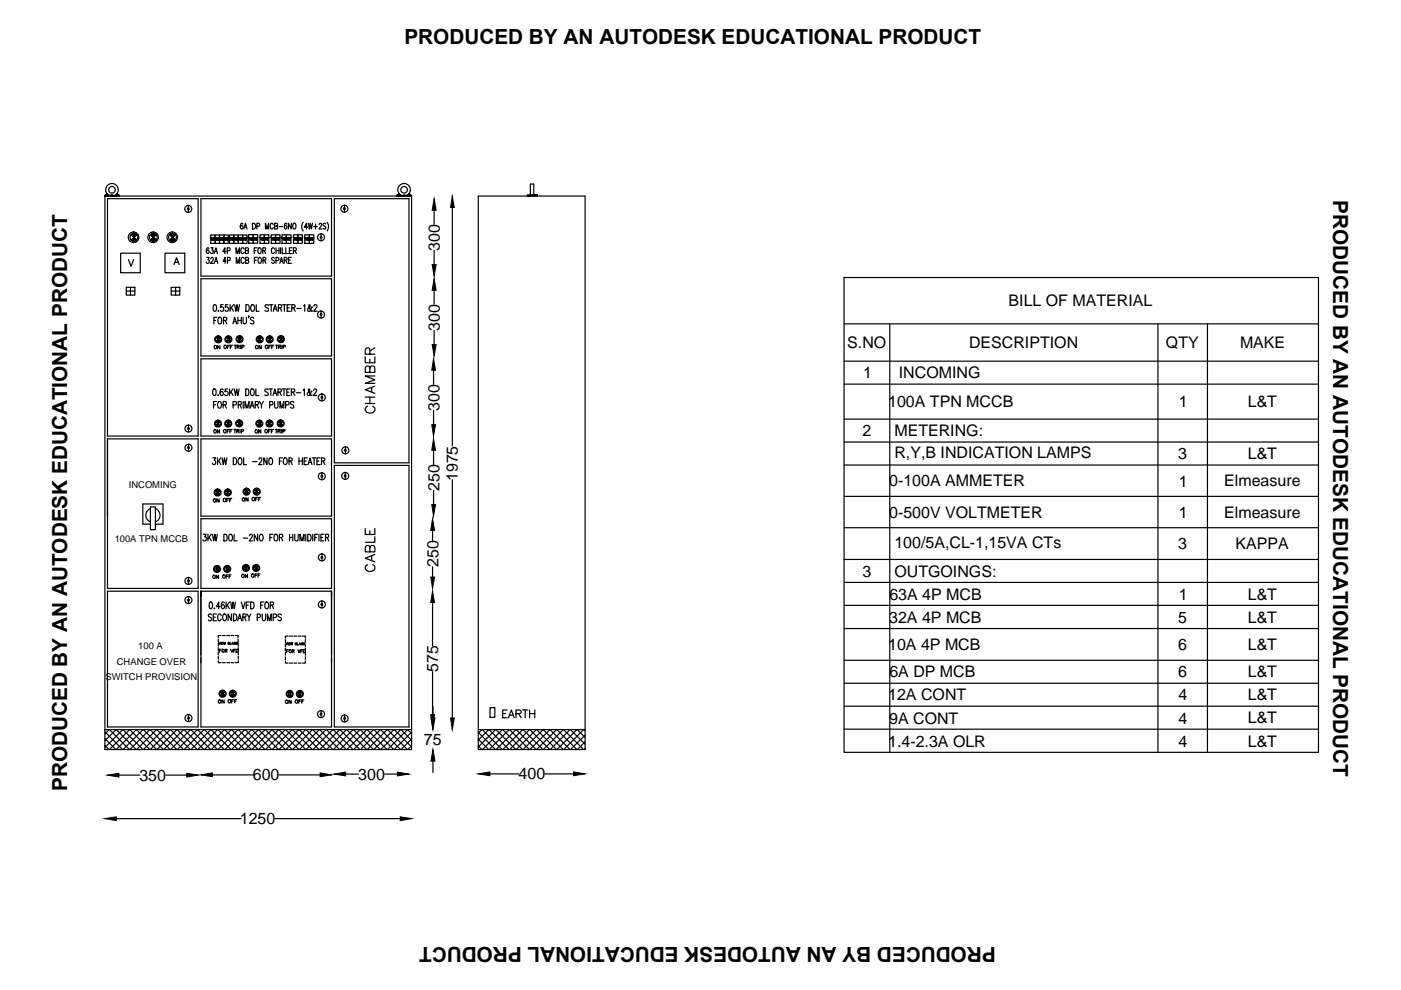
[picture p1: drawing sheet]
<svg xmlns="http://www.w3.org/2000/svg" width="297mm" height="210mm" viewBox="0 0 297 210" stroke-linecap="round" stroke-linejoin="round" font-family="sans-serif">
<defs><g id="words">
<g font-size="4.4">
<text x="85.7" y="9.4">PRODUCED BY AN AUTODESK EDUCATIONAL PRODUCT</text>
<text x="282.6" y="42.4" transform="rotate(90 282.6 42.4)">PRODUCED BY AN AUTODESK EDUCATIONAL PRODUCT</text>
<text x="14.2" y="167.8" transform="rotate(-90 14.2 167.8)">PRODUCED BY AN AUTODESK EDUCATIONAL PRODUCT</text>
<text x="211.1" y="200.8" transform="rotate(180 211.1 200.8)">PRODUCED BY AN AUTODESK EDUCATIONAL PRODUCT</text>
</g>
<g font-size="3.4">
<text x="93.2" y="53.2" transform="rotate(-90 93.2 53.2)">300</text>
<text x="213.8" y="65">BILL OF MATERIAL</text>
<text x="93.2" y="70.1" transform="rotate(-90 93.2 70.1)">300</text>
<text x="179.6" y="73.8">S.NO</text>
<text x="205.5" y="73.8">DESCRIPTION</text>
<text x="247.2" y="73.7">QTY</text>
<text x="262.9" y="73.8">MAKE</text>
<text x="183" y="80.2">1</text>
<text x="190.6" y="80.2">INCOMING</text>
<text x="93.1" y="87.1" transform="rotate(-90 93.1 87.1)">300</text>
<text x="188.3" y="86.4">100A TPN MCCB</text>
<text x="250" y="86.4">1</text>
<text x="264.6" y="86.4">L&amp;T</text>
<text x="182.9" y="92.5">2</text>
<text x="189.6" y="92.5">METERING:</text>
<text x="189.6" y="97.2">R,Y,B INDICATION LAMPS</text>
<text x="249.8" y="97.4">3</text>
<text x="264.6" y="97.4">L&amp;T</text>
<text x="93.1" y="104.1" transform="rotate(-90 93.1 104.1)">250</text>
<text x="97.1" y="102" transform="rotate(-90 97.1 102)">1975</text>
<text x="188.5" y="103.1">0-100A AMMETER</text>
<text x="250" y="103.2">1</text>
<text x="259.6" y="103.1">Elmeasure</text>
<text x="188.5" y="109.8">0-500V VOLTMETER</text>
<text x="250" y="109.8">1</text>
<text x="259.6" y="109.8">Elmeasure</text>
<text x="189.6" y="116.2">100/5A,CL-1,15VA CTs</text>
<text x="249.8" y="116.5">3</text>
<text x="262" y="116.5">KAPPA</text>
<text x="92.9" y="120.2" transform="rotate(-90 92.9 120.2)">250</text>
<text x="182.9" y="122.3">3</text>
<text x="189.6" y="122.3">OUTGOINGS:</text>
<text x="188.6" y="127.2">63A 4P MCB</text>
<text x="249.8" y="132">5</text>
<text x="250" y="127.2">1</text>
<text x="264.6" y="127.1">L&amp;T</text>
<text x="188.3" y="137.8">10A 4P MCB</text>
<text x="188.5" y="132">32A 4P MCB</text>
<text x="249.8" y="137.8">6</text>
<text x="264.6" y="132">L&amp;T</text>
<text x="264.6" y="137.8">L&amp;T</text>
<text x="92.9" y="142.5" transform="rotate(-90 92.9 142.5)">575</text>
<text x="188.6" y="143.6">6A DP MCB</text>
<text x="249.8" y="143.6">6</text>
<text x="264.6" y="143.6">L&amp;T</text>
<text x="188.3" y="148.5">12A CONT</text>
<text x="249.9" y="148.5">4</text>
<text x="264.6" y="148.5">L&amp;T</text>
<text x="188.5" y="153.4">9A CONT</text>
<text x="249.9" y="153.4">4</text>
<text x="264.6" y="153.4">L&amp;T</text>
<text x="89.9" y="158">75</text>
<text x="188.3" y="158.3">1.4-2.3A OLR</text>
<text x="249.9" y="158.3">4</text>
<text x="264.6" y="158.3">L&amp;T</text>
<text x="29.6" y="165.6">350</text>
<text x="53.6" y="165.5">600</text>
<text x="76" y="165.3">300</text>
<text x="110" y="165.3">400</text>
<text x="50.9" y="174.8">1250</text>
</g>
<g font-size="2">
<text x="27.3" y="103.5">INCOMING</text>
<text x="24.3" y="115">100A TPN MCCB</text>
<text x="29.3" y="137.7">100 A</text>
<text x="24.8" y="141.1">CHANGE OVER</text>
<text x="22.4" y="144.1">SWITCH PROVISION</text>
</g>
</g></defs>
<!-- layer: 0 -->
<g fill="none" stroke="#000" stroke-width=".25">
<path d="M22.2 41.6h.1M22.2 41.6v117.3h65.1v-117.3M22.2 41.6h65.1M22.3 41.5v.1M22.5 41.3l.3 .3 .2-.2M22.6 41.2l.3 .4 .2-.2 .2 .1M22.6 41.2l.4 .4 .2-.2M22.7 41.1l-.5 .5M22.7 41.1l-.4 .4 .1 .1 .4-.4M22.7 41.1l-.4 .5M22.8 42.1h19.2v50.4h-19.2zM22.8 41.2l-.3 .4-.1-.2"/>
<path d="M22.9 41.3l-.3 .3-.2-.2M23 41.3l-.3 .3-.2-.3 .2 .3 .3-.3M23.2 41.5l-.1 .1-.4-.5 .5 .5M23.3 41.5l.2 .1M23.3 41.5l-.1 .1M23.5 41.6h.1M23.6 41.6h.1M23.7 41.6h.1M23.8 41.6h.1M23.9 41.6h.1M24.1 41.5v.1M24.5 41.3l.3 .3 .3-.3"/>
<path d="M24.6 41.3l.3 .3 .2-.2M24.7 41.3l.2 .3 .3-.2M24.7 41.2l.4 .4M24.7 41.2l.5 .4v-.1M24.8 41.1l.5 .4M24.8 41.1l.5 .5M24.9 41.1l-.5 .5-.3-.1M24.9 41.1l-.5 .5-.1-.1M24.9 41.2l-.4 .4-.1-.2M25 41.2l-.4 .4-.2-.2-.2 .1M25 41.3l-.3 .3-.2-.2M25.2 41.4l-.2 .2"/>
<path d="M25.3 41.6h.1M25.6 53.7h4.1v4.1h-4.1zM27.2 55l.6 1.5 .5-1.5M27.8 49.7l1.2 1.2zM27.8 49.7l.6 .6M27.8 50.9l.2 .1M27.9 49.8l.2-.2 .5 .5M27.9 49.7l.6 .5M27.9 50.8l.3 .3M28 49.6l.5 .6M28 50.8l.4 .3M28.1 50.7l.4 .4 .4-.3"/>
<path d="M28.1 50.6l.5 .5M28.2 49.5l.5 .5M28.2 50.5l.6 .6 .2-.2M28.3 50.5l.5 .5M28.3 49.5l-.3 .4M28.3 49.5l.5 .5M28.3 50.4l.6 .6M28.4 50.3l.6-.6-1.2 1.2 .6-.6M28.5 50.4l-.6 .6M28.5 49.5l-.5 .5M28.5 49.5l.3 .4M28.5 50.5l-.5 .5"/>
<path d="M28.6 50.5l-.6 .6M28.6 49.5l-.5 .5M28.7 50.6l-.5 .5M28.8 50.7l-.5 .4M28.8 50.7l-.4 .4M28.8 49.6l-.5 .6M28.9 49.7l-.6 .5M28.9 49.8l-.2-.2-.5 .5M32 49.7l.5 .6M32 50.9l.1 .1M32 49.8l.2-.2 .6 .5M32.1 49.7l.5 .5"/>
<path d="M32.1 50.8l.3 .3M32.1 49.6l.6 .6M32.2 50.7l.5 .4M32.3 50.6l.5 .5M32.3 50.5l.6 .6M32.4 49.5l.4 .5M32.4 50.5l.5 .5M32.4 49.5l-.3 .4M32.5 49.5l.4 .5M32.5 50.4l.5 .6M32.6 49.5l-.5 .5M32.6 49.5l.4 .4"/>
<path d="M32.7 50.5l-.6 .5M32.7 49.5l-.5 .5M32.7 50.5l-.5 .6M32.8 50.6l-.5 .5M32.9 50.7l-.5 .4M32.9 49.6l-.5 .6M32.9 50.7l-.4 .4-.4-.3M33 50.8l-.3 .3M33 49.7l-.6 .5M33 49.8l-.2-.2-.5 .5M33.1 50.9l-.2 .2M33.1 49.7l-.6 .6"/>
<path d="M33.1 49.7l-1.2 1.2 .6-.6-.6-.6 1.2 1.2-.6-.6-.5 .7M35 53.7h4.2v4.1h-4.2zM36 49.7l1.1 1.3M36 49.7l.6 .6-.6 .6 1.2-1.2-.6 .6M36 49.7l.6 .6M36.1 49.8l.2-.2 .5 .5M36.1 49.7l.6 .5M36.2 49.6l.6 .6M36.3 50.7l.4 .4M36.4 49.5l.5 .5M36.5 50.5l.5 .5M36.5 49.5l-.4 .4"/>
<path d="M36.5 49.5l.5 .5M36.6 50.4l-.5 .6M36.6 49.5l-.4 .5M36.7 49.5l.4 .4M36.7 50.5l-.5 .5-.2-.1M36.8 49.5l-.5 .5M36.8 50.5l-.5 .6M36.8 50.6l-.5 .5M36.9 56.1l.5-1.4 .6 1.4M36.9 51.1l-.5-.6 .4 .6M36.9 50.7l-.4 .4M37 49.6l-.6 .6"/>
<path d="M37 50.7l-.4 .4-.4-.3 .2 .3M37.1 50.8l-.3 .3M37.1 49.7l-.6 .5M37.1 49.8l-.2-.2-.6 .5M37.1 55.6h.7M37.1 50.9l-.1 .2M39.9 43.6v.6M39.9 44.5v.5M42.6 42.1h27.7v16.4h-27.7zM42.6 59.1h27.7v16.4h-27.7zM43.8 54.6h.5l-.2 .5a.36 .36 0 0 1 .2 .5 .36 .36 0 0 1-.5 .1l-.1-.1M44.3 52.7v-.1a.61 .61 0 0 0-.7 .5 .61 .61 0 0 0 .4 .7 .37 .37 0 0 0 .3-.5 .37 .37 0 0 0-.4-.3l-.2 .3"/>
<path d="M44.7 50.4h.9l-.2 .5h-.5zM44.7 49.8h.9v1.8h-.9zM44.7 54.9l.1-.2a.28 .28 0 0 1 .4 0 .28 .28 0 0 1 0 .4l-.6 .7h.7M44.7 52.5h.5l-.3 .5a.36 .36 0 0 1 .3 .6 .36 .36 0 0 1-.6-.1M45.4 53.8l.4-1.3 .3 1.3M45.4 55.8l.4-1.2 .4 1.2M45.6 53.3h.4M45.6 50.4h.9l-.2 .5h-.5zM45.6 49.8h.9v1.8h-.9zM45.6 55.4h.4M46.5 50.4h1l-.3 .5h-.4zM46.5 49.8h1v1.8h-1z"/>
<path d="M47.5 49.8h.9v1.8h-.9zM47.5 50.4h.9l-.3 .5h-.4zM47.9 53.3h-.6l.4-.8v1.3M47.9 55.4h-.6l.4-.8v1.2M48.2 53.2l.5-.1v-.5l-.5-.1v1.3M48.2 55.2l.6-.1-.1-.4-.5-.1v1.2M48.7 50.4h.9l-.3 .5h-.4zM48.7 49.8h.9v1.8h-.9zM49.6 50.4h.9l-.2 .5h-.5zM49.6 49.8h.9v1.8h-.9zM50.1 53.8v-1.3l.3 1.3 .4-1.3v1.3M50.1 55.8v-1.2l.3 1.2 .4-1.2v1.2"/>
<path d="M50.5 50.4h.9l-.2 .5h-.5zM50.5 49.8h.9v1.8h-.9zM51.4 49.8h1v1.8h-1zM51.4 50.4h1l-.3 .5h-.4zM51.5 47.5l-.2-.2a.61 .61 0 0 0-.4 .7 .61 .61 0 0 0 .5 .5l.1-.3-.1-.3-.2-.1-.3 .4M51.7 48.6l.3-1.3 .4 1.3M51.7 52.8a.35 .35 0 0 0-.4-.3 .35 .35 0 0 0-.2 .5v.3a.35 .35 0 0 0 .2 .5 .35 .35 0 0 0 .4-.3M51.8 54.9l-.2-.3a.66 .66 0 0 0-.5 .6 .66 .66 0 0 0 .5 .6l.2-.3M51.8 48.2h.5M52 53.1l.6-.1v-.4l-.6-.1v1.3l.6-.1 .1-.4-.2-.2M52.1 55.2l.5-.1 .1-.4-.6-.1v1.2l.6-.1v-.3l-.2-.2M52.7 50.4h1l-.3 .5h-.4z"/>
<path d="M52.7 49.7h1v1.9h-1zM53.5 47.3a.62 .62 0 0 1 .7 .6 .62 .62 0 0 1-.7 .7zM53.7 50.4h.9l-.2 .5h-.5zM53.7 49.7h.9v1.9h-.9zM53.9 53.1h.4M53.9 55.2h.4M54.5 48l.5-.1v-.4l-.5-.2v1.3M54.5 52.5h-.6v1.3M54.5 54.6h-.6v1.2M54.8 52.7l.2-.2a.65 .65 0 0 1 .4 .6 .65 .65 0 0 1-.4 .7l-.3-.5zM54.8 54.8l.2-.2a.68 .68 0 0 1 .4 .6 .68 .68 0 0 1-.4 .6l-.3-.4zM55.1 50.4h1l-.3 .5h-.4z"/>
<path d="M55.1 49.8h1v1.8h-1zM55.7 53.1l.5-.1 .1-.4-.6-.1v1.3M55.8 55.2l.5-.1v-.4l-.5-.1v1.2M56 53.1l.3 .7M56.1 50.4h.9l-.2 .5h-.5zM56.1 49.8h.9v1.8h-.9zM56.1 55.2l.3 .6M56.3 48.6v-1.3l.3 1.3 .4-1.3v1.3M57.5 50.4h.9l-.2 .5h-.5zM57.5 49.8h.9v1.8h-.9zM57.9 47.6a.33 .33 0 0 0-.4-.3 .33 .33 0 0 0-.2 .5v.3a.33 .33 0 0 0 .2 .4 .33 .33 0 0 0 .4-.2M58.2 54.8a.3 .3 0 0 0-.5-.2 .3 .3 0 0 0 .1 .5l.3 .2 .1 .4-.2 .1-.4-.1"/>
<path d="M58.2 52.8a.35 .35 0 0 0-.4-.3 .35 .35 0 0 0-.3 .5v.3a.35 .35 0 0 0 .3 .5 .35 .35 0 0 0 .4-.3M58.2 47.9h.6v-.4l-.6-.2v1.3l.6-.1 .1-.3-.3-.3M58.4 50.4h1l-.3 .5h-.5zM58.4 49.8h1v1.8h-1zM58.5 55.2l.6-.1 .1-.3-.2-.1-.5-.1v1.2M58.5 53.1h.7M58.5 52.5v1.3M59.2 52.5v1.3M59.2 48h.7M59.3 55.8l.4-1.2 .3 1.2M59.5 55.4h.4M59.5 52.5v1.3"/>
<path d="M59.8 50.4h.9l-.2 .5h-.5zM59.8 49.8h.9v1.8h-.9zM59.8 52.5v1.3h.6M60.3 55.2l.5-.1v-.4l-.5-.1v1.2M60.6 55.2l.3 .6M60.6 52.5v1.3h.5M60.7 50.4h1l-.3 .5h-.4zM60.7 49.8h1v1.8h-1zM60.8 47.5l-.2-.2a.75 .75 0 0 0 0 1.3 .35 .35 0 0 0 .2-.5 .35 .35 0 0 0-.4-.2l-.1 .3M61.2 55.2h.3M61.4 53.1h.3M61.8 54.6h-.6v1.2h.6"/>
<path d="M61.8 47.3v1.3l-.7-1.3v1.3M61.9 52.5h-.5v1.3h.5M62.2 53.1l.6-.1v-.4l-.6-.1v1.3M62.2 50.4h1l-.3 .5h-.4zM62.2 49.8h1v1.8h-1zM62.2 47.4l.1-.1a.65 .65 0 0 1 .5 .6 .65 .65 0 0 1-.5 .7 .85 .85 0 0 1-.1-1.2zM62.5 53.1l.3 .7M63.2 50.4h.9l-.2 .5h-.5zM63.2 49.8h.9v1.8h-.9zM64.3 47.1a1.59 1.59 0 0 0 0 1.9M64.6 50.4h1l-.3 .5h-.4zM64.6 49.8h1v1.8h-1z"/>
<path d="M65.2 48.2h-.7l.5-.9v1.3M65.4 47.3l.2 1.3 .2-1.3 .2 1.3 .3-1.3M65.6 50.4h.9l-.2 .5h-.5zM65.6 49.8h.9v1.8h-.9zM66.5 48h.8M66.9 47.5v1.1M67.7 47.6v-.1a.27 .27 0 0 1 .4-.1 .27 .27 0 0 1 0 .4l-.5 .8h.6M68.1 49.6v.6M68.1 50.5v.6M69.1 47.5a.3 .3 0 0 0-.5-.1 .3 .3 0 0 0 0 .5l.3 .1a.32 .32 0 0 1 .1 .5 .32 .32 0 0 1-.5-.1M69.4 47.1a1.59 1.59 0 0 1 0 1.9M70.9 42.1h15.8v56h-15.8z"/>
<path d="M73 43.6v.5M73 44.5v.5M84.1 41.6h.1M84.2 41.5l.1 .1 .4-.5-.5 .4M84.3 41.3l.3 .3M84.4 41.3l.3 .3 .3-.2M84.4 41.2l.4 .4M84.5 41.2l.4 .4 .1-.2 .2 .2 .1-.1M84.5 41.1l.4 .5 .2-.2M84.6 41.1l.4 .5 .1-.2M84.6 41.1l.5 .5 .3-.1M84.6 41l-.5 .6"/>
<path d="M84.6 41.1l-.3 .3 .1 .2 .4-.4M84.8 41.2l-.3 .4-.2-.2M84.9 41.3l-.3 .3M85.4 41.5h.1M85.5 41.6h.1M85.6 41.6h.1M85.7 41.6h.1M85.8 41.6h.1M85.9 41.5v.1M86.1 41.5l.2-.1 .2 .2M86.2 41.4l.1 .2 .5-.5-.4 .5M86.3 41.4l.2 .2"/>
<path d="M86.5 41.2l.4 .4 .1-.3-.2 .3-.3-.3M86.6 41.2l.4 .4 .1-.2M86.6 41.1l.5 .5v-.1M86.7 41.1l.5 .4-.5-.4M86.8 41.1l-.6 .5-.2-.1M86.8 41l.4 .6M86.9 41.2l-.4 .4M86.9 41.2l-.3 .4-.2-.2M87 41.3l-.3 .3-.2-.3M87.2 41.6h.1M92 44.6v3M92 53.1v3"/>
<path d="M95.9 44v50.5M101.4 41.6h22.7v117.3h-22.7zM111.9 41.4h2M112.5 41.4v-2.4h.7v2.4M179 58.8h100.5v100.7h-100.5zM26.8 60.9h1.8v1.7h-1.8zM26.8 61.7h1.8M27.7 60.9v1.7M36.3 60.9h1.8v1.7h-1.8zM36.3 61.7h1.8M37.2 60.9v1.7M42.6 76.1h27.7v16.4h-27.7z"/>
<path d="M45.4 64.6h.3l.2 .3v.8l-.3 .3-.4-.3zM45.4 67.9h.3M45.9 71.5l.4 .5M45.9 71.5l.5 .4M45.9 72.3l.3 .2M46 67.3h-.6v1.4M46 71.6l.2-.2 .4 .3M46 72.3l.3 .3 .3-.3M46.1 72.2l.3 .3M46.1 71.4l-.2 .2M46.1 71.4l.3 .4-.4-.3M46.1 72.1l.4 .4 .1-.2"/>
<path d="M46.2 71.4l.3 .4M46.2 72.1l.3 .4M46.2 72.1l.4 .3M46.3 71.9l.4-.4-.8 .9 .4-.4 .4 .4-.8-.9 .4 .5M46.3 65.9v.1zM46.3 72l.4 .4M46.3 72l-.4 .4M46.3 71.4l-.3 .3M46.4 71.4l.2 .2-.1-.2-.4 .4M46.4 72.1l-.4 .4-.1-.2M46.4 67.3h.3a.95 .95 0 0 1 0 1.4 .78 .78 0 0 1-.6-.6 .78 .78 0 0 1 .3-.8zM46.4 71.4l-.3 .4"/>
<path d="M46.5 72.1l-.4 .4M46.5 72.2l-.3 .3M46.6 71.5l-.4 .3M46.6 73.2v.8l-.5-.8v.8M46.6 71.5l-.4 .4M46.7 72.3l-.1 .2M47.3 64.6h-.5v.6a.42 .42 0 0 1 .5 0 .42 .42 0 0 1 0 .6 .42 .42 0 0 1-.5 .1l-.1-.2M47.4 67.9l.6-.1 .1-.3-.1-.2h-.6v1.4M47.7 67.9l.4 .8M48.1 71.5l.8 .9-.5-.4-.3 .4 .8-.9-.5 .4M48.1 71.5l.4 .5M48.1 71.6l.1-.2 .4 .4"/>
<path d="M48.1 71.5l.3 .5M48.1 71.5l.4 .4M48.1 71.6l.3-.2 .3 .3M48.1 72.3l.3 .3 .3-.3M48.2 71.5l.4 .3M48.2 73.5h.3M48.2 72.2l.3 .3 .3-.2M48.3 72.1l.3 .4M48.3 64.6h-.5v.6a.42 .42 0 0 1 .5 0 .42 .42 0 0 1 0 .6 .42 .42 0 0 1-.5 .1l-.1-.2M48.3 71.4l.4 .4M48.3 72.1l.4 .4M48.4 72.1l.4 .3 .1-.1"/>
<path d="M48.4 72l.4 .4M48.5 72l-.4 .4M48.5 71.4l-.3 .3M48.5 72.1l-.4 .4v-.2M48.6 72.1l-.4 .4M48.7 73.2h-.5v.7M48.7 72.1l-.4 .4M48.7 72.2l-.4 .3-.2-.2M48.7 71.5l-.3 .3M48.8 71.6l-.3-.2-.3 .4M48.8 71.5l-.4 .4M48.8 64.6v1.4"/>
<path d="M48.8 73.5h.3M48.8 71.6l-.1-.2-.4 .4M49 65.2l.5 .8M49.3 73.2h-.5v.7M49.4 68.7l.4-1.4 .4 1.4M49.5 64.6l-.7 .9M49.5 68.2h.5M49.6 73.2h.5M49.8 64.6l.2 1.4 .3-1.4 .2 1.4 .3-1.4M49.9 73.2v.7M50.3 73.5h.4v-.3h-.4v.7M50.4 71.5l.5 .4 .3-.4"/>
<path d="M50.4 67.9h.8M50.4 67.3v1.4M50.5 71.5l.4 .4M50.5 72.3l.2 .2M50.5 72.2l.3 .3 .3-.3M50.5 73.5l.2 .4M50.6 71.4l.3 .4M50.6 72.2l.3 .3M50.6 72.1l.4 .4M50.7 72.1l.4 .4M50.7 71.4l.3 .3M50.7 72l.5 .4"/>
<path d="M50.7 71.4l-.2 .2M50.8 71.4l.3 .3M50.8 72l.4 .4M50.9 71.4l-.3 .3M50.9 71.4l.3 .2M50.9 72.1l-.3 .4M51 71.8l-.4-.4-.2 .1 .8 .8-.4-.4-.4 .4 .1 .1 .4-.4M51 73.2v.7M51 72.1l-.4 .4M51.1 72.2l-.4 .3M51.1 71.4l-.4 .4M51.2 72.3l-.3 .2"/>
<path d="M51.2 71.5l-.4 .4M51.2 67.3v1.4M51.2 71.6l-.2-.2-.4 .4M51.2 72.3l-.1 .1M51.2 73.6l.5-.1v-.3h-.5v.7M51.2 71.5l-.8 .9M51.5 67.3l.1 1.2 .2 .2 .4-.2 .1-1.2M52.1 64.6a.76 .76 0 0 1 .8 .5 .76 .76 0 0 1-.3 .9h-.5zM52.8 67.1l-.1 .3M53.4 64.6a.68 .68 0 0 1 .6 .5 .68 .68 0 0 1-.1 .7l-.2 .2a.81 .81 0 0 1-.3-1.4zM53.8 67.5l-.2-.2-.5 .2 .1 .3 .5 .3v.5l-.3 .1-.3-.2M54.3 64.6v1.4h.6"/>
<path d="M54.7 72.3l.8-.8-.4 .4-.4-.4 .8 .8M54.7 72.3l.4-.3 .4 .3M54.7 71.5l.4 .5-.4 .4M54.7 72.3l.1 .1M54.7 71.6l.2-.2 .3 .4M54.8 71.5l.3 .4M54.8 72.3l.2 .2 .3-.2M54.8 71.5l.4 .3M54.8 72.2l.4 .3 .2-.2M54.9 72.1l.4 .4M54.9 71.4l.4 .4M55 72.1l.4 .3"/>
<path d="M55 71.4l-.2 .2M55 72l.4 .4M55 71.4l.3 .3M55.1 71.4l-.3 .3M55.1 71.4l.3 .2M55.2 72.1l-.4 .3M55.2 71.4l-.4 .3M55.2 72.1l-.4 .4M55.3 72.1l-.4 .4M55.3 72.2l-.3 .3-.3-.2M55.3 71.5l-.3 .3M55.4 73.2v.8l-.5-.8v.8"/>
<path d="M55.4 71.5l-.4 .4M55.4 71.6l-.1-.2-.4 .4M55.5 72.3l-.2 .2M56.4 73.2a.33 .33 0 0 1 .4 .3 .33 .33 0 0 1-.5 .3l-.1-.4zM56.8 72.3l.4-.3 .4 .3M56.8 71.5l.4 .4M56.8 71.5l.8 .8M56.8 71.5l.4 .5M56.9 71.5l.4 .4M56.9 64.8l-.2-.2-.5 .2 .1 .4 .5 .2v.6h-.4l-.2-.2M57 72.3l.2 .2 .3-.2M57 73.5h.2"/>
<path d="M57 72.2l.3 .3M57 71.4l-.1 .2M57 71.4l.3 .4-.3-.3M57 72.1l.4 .4M57.1 71.4l.4 .4M57.1 72.1l.4 .4M57.1 64.6h.7M57.1 72.1l.4 .3M57.2 71.4l-.3 .2M57.2 72l.4 .4M57.2 71.4l.3 .3M57.2 71.9l.4-.4-.8 .8"/>
<path d="M57.2 72l-.3 .4M57.2 71.4l-.2 .3M57.3 71.4l.2 .2-.1-.2-.4 .4M57.3 72.1l-.3 .3-.2-.1M57.3 71.4l-.3 .3M57.4 72.1l-.4 .4M57.4 73.2h-.4v.7M57.5 72.2l-.4 .3-.2-.2M57.5 64.6v1.4M57.5 71.5l-.4 .3M57.5 71.5l-.3 .4M57.6 73.5h.3"/>
<path d="M57.6 72.3l-.3 .2M57.6 72.3l-.1 .2M57.9 66l.4-1.4 .5 1.4M58.1 73.2h-.5v.7M58.1 65.5h.5M58.4 73.2h.5M58.6 73.2v.7M59 65.3l.7-.1-.1-.6h-.6v1.4M59 73.5h.5v-.3h-.5v.7M59.2 71.5l.4 .4 .4-.4-.8 .8 .4-.4 .4 .4-.8-.8 .4 .4M59.2 71.5l.2-.1 .3 .4M59.2 71.5l.5 .4"/>
<path d="M59.3 73.5l.2 .4M59.3 71.4l.4 .4M59.4 72.2l.3 .3 .2-.3-.3 .3-.3-.3 .2 .3M59.4 65.3l.3 .7M59.4 72.1l.3 .4M59.5 71.4l.3 .3M59.5 71.3l.4 .4M59.5 72l.5 .4M59.5 71.4l-.2 .2M59.6 72l-.4 .4M59.6 71.3l-.3 .4M59.7 72l-.4 .4-.1-.1"/>
<path d="M59.7 72.1l-.4 .3M59.7 73.2v.7M59.8 72.1l-.4 .4M59.8 72.2l-.3 .3M59.9 71.4l-.4 .4M59.9 64.6h.7M59.9 71.6l-.2-.2-.3 .3M59.9 71.5l-.4 .3M60 71.5l-.2-.1-.4 .4M60 73.5h.4l.1-.3h-.5v.7M60 72.3l-.1 .1-.4-.4 .3 .4M60.3 64.6v1.4"/>
<path d="M60.9 65.3h.4M61.6 64.6h-.7v1.4h.7M61.9 65.3l.6-.1 .1-.3-.1-.3h-.6v1.4M62.2 65.3l.4 .7M62.9 65.4h1M64.4 64.9l.2-.3v1.4M66.2 65.2v-.1l-.1 .1-.4 .8h-.4l-.1-.3 .1-.3 .4-.3-.1-.5-.1 .2v.4l.5 .8h.2v-.1M66.6 64.9l.1-.3a.38 .38 0 0 1 .5 .2 .38 .38 0 0 1-.2 .5l-.5 .7h.7M68.1 66v.5M68.1 66.9v.5M77.4 75.6v1.3h2.1v-1.3M78.4 78.1a.53 .53 0 0 1 .5-.5 .53 .53 0 0 1 .6 .5v.9h-2.1l.2-1.2a.43 .43 0 0 1 .7 0l.1 1.2"/>
<path d="M78.4 75.1l-.1-1.2-.3-.2-.3 .1-.3 .4v.9h2.1M78.4 76.2v.7M79.5 79.7h-2.1l2.1 .8-2.1 .8h2.1M79.5 73.7l-1.1 .7M91.9 78.5v3M92 61.6v2.9M92 70.1v3M179 68.7h100.5M179 76.6h100.5M188.7 68.7v90.8M245.5 68.7v90.8M256 68.7v90.8"/>
<path d="M22.8 93h19.2v31.8h-19.2v-31.8v16.4M40 90.2v.5M40 91.1v.5M40 94.2v.6M40 95.1v.6M42.6 93h27.7v16.4h-27.7zM45.1 97.1h.6l-.3 .5a.4 .4 0 0 1 .4 .6 .4 .4 0 0 1-.7 0M45.3 82.5h.3l.2 .2v.9l-.3 .3-.4-.3zM45.3 85.8h.4M45.8 89.4l.8 .9-.4-.5-.4 .5 .8-.9-.4 .4M45.8 90.2l.1 .1M45.9 89.5l.1-.2 .4 .4"/>
<path d="M45.9 90.3l.3-.4 .4 .4M45.9 89.4l.4 .3M45.9 85.1h-.6v1.4M45.9 89.3l.4 .4M45.9 90.1l.3 .3 .3-.3M46 90.1l.3 .3 .3-.2M46 90l.4 .4M46.1 90l.4 .3M46.1 89.3l.4 .3M46.1 97.1v1.4M46.2 83.8h.1zM46.2 89.9l.3 .4"/>
<path d="M46.2 89.2l-.3 .3M46.2 89.2l.3 .4M46.3 89.2l.2 .3M46.3 85.2a.68 .68 0 0 1 .7 .4 .68 .68 0 0 1-.2 .8l-.2 .1a.81 .81 0 0 1-.3-1.3zM46.3 89.9l-.4 .4M46.4 90l-.4 .3M46.4 89.3l-.4 .3M46.4 97.7l.4 .8M46.4 90l-.4 .4M46.5 90l-.4 .4-.2-.2M46.5 89.3l-.4 .4M46.5 91.1v.7l-.4-.7v.7"/>
<path d="M46.6 89.5l-.2-.2-.3 .4M46.6 89.4l-.4 .3M46.6 90.2l-.1 .1M46.8 97.1l-.7 .9M47.1 97.1l.2 1.4 .3-1.4 .3 1.4 .2-1.4M47.3 82.7v-.2h-.3a.81 .81 0 0 0 0 1.4 .42 .42 0 0 0 .3-.5 .42 .42 0 0 0-.5-.3l-.1 .3M47.3 85.8l.7-.1v-.4l-.7-.2v1.4M47.6 85.8l.4 .7M48 89.5l.2-.2 .4 .4M48.1 89.4l.3 .3M48.1 89.5l.3-.3 .3 .4M48.1 89.3l.4 .4"/>
<path d="M48.1 91.4h.3M48.2 90l.4 .4M48.2 90l.4 .3M48.3 82.5h-.5l-.1 .6a.41 .41 0 0 1 .6 0 .41 .41 0 0 1-.1 .6 .41 .41 0 0 1-.6-.1M48.3 89.3l.3 .3M48.3 89.9l.4 .4M48.4 89.8l.4-.4-.8 .9 .4-.5 .4 .5M48.4 89.9l.3 .4M48.4 89.8l-.4-.4 .8 .9M48.4 89.9l-.4 .4M48.4 89.2l-.3 .3M48.4 89.2l.3 .3"/>
<path d="M48.5 89.9l-.4 .4M48.5 89.3l-.4 .3M48.5 90l-.4 .3-.1-.1M48.6 91.1h-.5v.7M48.6 90l-.4 .4M48.6 90l-.3 .4-.3-.2M48.7 90.1l-.3 .3M48.7 89.3l-.4 .4M48.7 89.4l-.4 .3M48.7 82.5v1.4M48.7 91.4h.3M48.7 89.5l-.1-.2-.4 .4"/>
<path d="M48.7 90.2l-.2 .2-.4-.3 .3 .3M48.8 90.2l-.1 .1M49 83.1l.4 .8M49.2 91.1h-.5v.7M49.4 85.9l.7-.1v-.6l-.7-.1v1.4M49.4 82.5l-.7 .9M49.5 97.1a.72 .72 0 0 1 .7 .7 .72 .72 0 0 1-.7 .7zM49.6 91.1h.5M49.7 82.5l.2 1.4 .3-1.4 .2 1.4 .3-1.4M49.8 91.1v.7M50.2 91.4h.4v-.3h-.4v.7M50.3 89.4l.9 .8-.5-.4-.4 .4"/>
<path d="M50.3 89.4l.5 .4M50.3 90.2l.2 .1M50.4 89.3l.4 .4M50.4 91.4l.2 .4M50.5 89.3l.4 .4M50.5 90.1l.2 .3 .3-.3M50.5 85.8l.7-.1-.1-.5-.6-.1v1.4M50.5 90l.4 .4 .2-.3M50.5 89.3l-.1 .1M50.6 89.3l.3 .3M50.6 90l.3 .3M50.6 89.2l.4 .4"/>
<path d="M50.6 90l.4 .3M50.6 89.9l.5 .4 .1-.1M50.7 97.2l.1-.1a.75 .75 0 0 1 .5 .7 .75 .75 0 0 1-.5 .7 .99 .99 0 0 1-.1-1.3zM50.7 89.2l-.3 .3M50.7 89.2l.3 .3M50.7 89.8l.4 .5M50.8 89.8l-.4 .5M50.8 89.2l-.3 .3M50.8 89.9l-.4 .4M50.9 85.8l.3 .7M50.9 89.9l-.4 .4M50.9 91.1v.7"/>
<path d="M50.9 90l-.3 .3M51 90l-.4 .4-.2-.3M51 89.3l-.4 .4M51.1 89.5l-.3-.3-.3 .4M51.1 89.3l-.4 .4M51.1 89.5l-.2-.3-.3 .4M51.2 89.4l-.9 .8M51.2 89.4l-.5 .4M51.2 91.4h.4v-.3h-.4v.7M51.6 85.1v1.4M51.7 97.1v1.4h.6M52 86.5v-1.4l.4 1.4 .4-1.4v1.4"/>
<path d="M52.1 82.5h.3a.87 .87 0 0 1 0 1.4h-.3zM53.1 86.5l.3-1.4 .5 1.4M53.2 86.1h.5M53.3 82.5h.1a.78 .78 0 0 1 .6 .6 .78 .78 0 0 1-.3 .7l-.3 .1a1.03 1.03 0 0 1-.1-1.4zM53.6 97.9h.9M54.1 85.8l.7-.1v-.3l-.1-.2-.6-.1v1.4M54.2 82.5v1.4h.7M54.5 85.8l.3 .7M54.6 90.2l.4-.4 .4 .4M54.6 89.4l.4 .4M54.6 90.2l.1 .1M54.6 90.3l.4-.4-.3 .4"/>
<path d="M54.7 89.4l.3 .3M54.7 89.3l.4 .4M54.7 90.1l.3 .3 .3-.3M54.8 90l.3 .4 .2-.2M54.8 90l.4 .4M54.8 90l.5 .3M54.9 89.2l.3 .4M54.9 97.4l.2-.3h.2l.2 .4-.7 1h.8M54.9 89.2l-.3 .3 .2-.2 .4 .4M54.9 89.9l.4 .4M55 89.8l.4-.4-.8 .8M55 89.2l.3 .3"/>
<path d="M55 89.9l.3 .4M55 89.8l-.4-.4 .8 .8M55 85.1l.4 .7v.7M55 89.2l-.3 .3M55.1 90l-.3 .3M55.1 89.2l-.3 .4M55.2 90l-.3 .4-.2-.2M55.2 90l-.3 .4M55.3 89.3l-.5 .4 .4-.4 .2 .2M55.3 91.1v.7l-.5-.7v.7M55.3 89.4l-.4 .3M55.4 90.2l-.1 .1"/>
<path d="M55.9 85.1l-.5 .7M56.6 97.1v1.4l-.7-1.4v1.4M56.7 90.2l.5-.4 .3 .4M56.7 90.2l.8-.8-.3 .4-.5-.4 .8 .8M56.7 90.2l.2 .1M56.8 89.5l.2-.2 .3 .4M56.8 90.3l.3-.4 .4 .4M56.8 89.4l.4 .3M56.9 82.7l-.3-.2h-.4v.4a.61 .61 0 0 1 .5 .9l-.3 .1-.3-.2M56.9 89.3l.3 .4M56.9 90.1l.2 .3 .4-.3M56.9 91.4h.3"/>
<path d="M56.9 90l.3 .4 .3-.2M57 90l.3 .4M57 90l.4 .3M57 82.5h.8M57 89.2l.4 .4M57.1 97.3l.2-.2a.75 .75 0 0 1 .5 .7 .75 .75 0 0 1-.5 .7l-.3-.5zM57.1 89.9l.4 .4M57.1 89.2l-.3 .3M57.1 89.2l.3 .3M57.2 85.9l.6-.1 .1-.2-.1-.4-.6-.1v1.4M57.2 89.2l-.3 .3M57.2 89.2l.3 .3"/>
<path d="M57.2 89.9l-.4 .4M57.3 90l-.4 .3M57.3 89.2l-.4 .4M57.3 90l-.3 .4M57.4 91.1h-.5v.7M57.4 90l-.4 .4-.2-.2M57.4 82.5v1.4M57.4 89.3l-.4 .4M57.5 89.5l-.2-.2-.3 .4M57.5 89.4l-.4 .3M57.5 91.4h.3M57.5 90.2l-.1 .1"/>
<path d="M57.9 83.9l.4-1.4 .4 1.4M58 91.1h-.5v.7M58 83.4h.5M58.2 85.1l.1 1.3 .2 .1 .4-.1v-1.3M58.3 91.1h.5M58.6 91.1v.7M58.9 83.1l.7-.1 .1-.3-.2-.2h-.6v1.4M58.9 91.4h.5v-.3h-.5v.7M59.1 89.4l.8 .8-.4-.4-.4 .4 .8-.8-.4 .4M59.2 89.4v-.1l.4 .4M59.2 90.1l.2 .2M59.2 89.3l.4 .4"/>
<path d="M59.2 91.4l.3 .4M59.2 90.1l.3 .3M59.2 97.7h.4M59.3 83.1l.4 .8M59.3 90l.3 .4 .3-.3M59.3 89.2l.4 .4M59.3 90l.4 .3M59.4 86.5v-1.4l.3 1.4 .5-1.4v1.4M59.4 89.9l.3 .4M59.4 89.2l.3 .4M59.4 89.9l.4 .4M59.5 89.2l-.3 .3"/>
<path d="M59.5 89.2l.3 .3M59.5 89.8l.4 .5M59.5 89.8l-.3 .5M59.6 89.2l.2 .3M59.6 89.9l-.4 .4M59.6 89.2l-.3 .4M59.7 89.9l-.5 .4-.1-.1M59.7 91.1v.7M59.7 90l-.4 .3M59.7 90l-.3 .4M59.8 90.1l-.3 .3M59.8 89.3l-.4 .4"/>
<path d="M59.8 82.5h.8M59.8 89.3l-.3 .4M59.9 97.1h-.7v1.4M59.9 89.4l-.2-.2-.3 .4M59.9 90.2l-.1 .1M60 91.4h.3l.1-.3h-.4v.7M60.2 82.5v1.4M60.4 97.1a.75 .75 0 0 1 .5 .7 .75 .75 0 0 1-.5 .7 .99 .99 0 0 1 0-1.4zM60.6 85.9l.6-.1v-.6l-.6-.1v1.4M60.8 83.1h.4M61.3 97.7h.6v-.5l-.6-.1v1.4M61.5 82.5h-.7v1.4h.7"/>
<path d="M61.6 97.7l.3 .8M61.8 83.1l.7-.1v-.4l-.7-.1v1.4M62.1 83.1l.4 .8M62.3 85.3l-.3-.2-.4 .2 .1 .4 .5 .2v.6h-.4l-.2-.1M62.8 83.3h1M63.4 97.7h.7M63.4 97.1v1.4M64.1 97.1v1.4M64.3 82.7l.2-.2v1.4M64.5 97.7h.4M65.2 97.1h-.7v1.4h.7M65.3 98.5l.4-1.4 .4 1.4"/>
<path d="M65.5 98h.5M66.1 83.1v-.2l-.5 .9-.3 .1-.2-.3 .1-.2 .4-.5-.1-.4-.1 .2v.3l.5 .8 .2 .1v-.2M66.2 97.1h.7M66.5 82.8l.1-.3a.38 .38 0 0 1 .5 .2 .38 .38 0 0 1-.2 .5l-.5 .7h.8M66.6 97.1v1.4M67.2 97.7h.4M67.9 97.1h-.7v1.4h.7M68.2 97.7h.6l.1-.2-.1-.3-.6-.1v1.4M68.3 83.6v.5M68.3 84.5v.5M68.5 97.7l.4 .8M70.9 98.7h15.8v55.4h-15.8z"/>
<path d="M73.3 94.8v.5M73.3 95.7v.5M77.4 85.6h2.1M77.4 84.2h2.1M77.9 86.1a.76 .76 0 0 0-.5 .9 .76 .76 0 0 0 .8 .6 .83 .83 0 0 0 1.2-.4 .83 .83 0 0 0-.4-1.1M78.4 84.2v1.4M78.8 82.2v.9M79.5 81.9l-2.1 .7 2.1 .8M91.9 87v3M91.9 95.5v3M179 81.4h100.5M179 88.9h100.5"/>
<path d="M179 93.7h100.5M179 98.6h100.5M31.9 107.5h1v4.8h-1zM31.9 111.1h-1.6v-4.3h4.3v4.3h-1.7M31.9 107.8a1.5 1.5 0 0 0-1 1.4 1.5 1.5 0 0 0 1 1.4M32.9 107.8a1.5 1.5 0 0 1 1 1.4 1.5 1.5 0 0 1-1 1.4M42.6 110h27.7v14.8h-27.7zM43.2 113.3h.5l-.3 .5a.41 .41 0 0 1 .3 .7 .41 .41 0 0 1-.7-.1M44.1 113.3v1.4M44.3 113.9l.5 .8M44.8 113.3l-.7 .9M45.1 113.3l.2 1.4 .3-1.4 .2 1.4 .3-1.4"/>
<path d="M45.8 104.1l.1-.2 .4 .4M45.9 104.7l.3 .3 .3-.3M45.9 103.9l.4 .5M45.9 104.7l.3 .3M46 103.9l.4 .3M46.1 104.5l.4 .4M46.1 103.9l-.3 .2M46.1 103.9l.3 .3M46.2 104.5l-.4 .4M46.2 104.4l-.4-.4 .4 .4M46.2 104.5l-.3 .4h-.1M46.3 104.6l-.4 .4"/>
<path d="M46.3 103.9l-.4 .3M46.3 105l-.3-.4 .4 .4M46.4 104.6l-.4 .4-.2-.2M46.4 104.7l-.3 .3M46.5 105.7v.8l-.5-.8v.8M46.5 103.9l-.5 .4M46.5 104.1l-.3-.2-.3 .3M46.5 104.8l-.2 .2M46.5 104l-.4 .4M46.5 104.1l-.1-.2-.4 .4M46.5 104l-.3 .4M46.6 104.1l-.9 .8 .5-.5 .4 .5-.9-.8 .5 .3"/>
<path d="M47.5 113.3h.3a.87 .87 0 0 1 0 1.4h-.3zM47.9 104.1l.8 .8-.4-.5-.4 .5M47.9 104.1l.4 .3M47.9 104l.4 .4M47.9 104.1l.2-.2 .4 .4M48 104l.4 .4M48 104.8l.2 .2M48 103.9l.4 .5M48 104.7l.3 .3 .3-.3M48.1 106h.3M48.1 104.7l.3 .3M48.1 104.6l.4 .4"/>
<path d="M48.2 103.9l.3 .3-.2-.3M48.2 104.6l.4 .4M48.2 104.5l.4 .4M48.2 103.9l-.2 .2M48.3 104.5l.4 .4M48.4 104.5l-.5 .4M48.4 103.9l-.3 .3M48.4 104.5l-.4 .4h-.1M48.4 103.9l.3 .2M48.4 104.6l-.3 .4M48.5 104.6l-.4 .4M48.5 105.7h-.4v.7"/>
<path d="M48.6 104.7l-.4 .3M48.6 103.9l-.4 .4M48.7 113.3a.68 .68 0 0 1 .6 .4 .68 .68 0 0 1-.1 .8l-.4 .2a1.03 1.03 0 0 1-.1-1.4zM48.7 104.8l-.3 .2M48.7 104l-.5 .4M48.7 106h.3M48.7 104.1l-.2-.2-.4 .4M48.7 104.9h-.1M48.7 104l-.4 .4M48.7 104.1l-.8 .8M49.1 105.7h-.4v.7M49.6 113.3v1.4h.7"/>
<path d="M51.6 114.1h.9M51.8 120l.4 .4M51.9 104.6l.4-.3 .4 .3M51.9 103.8l.4 .5-.4 .4M51.9 104.6l.1 .1M51.9 119.9l.4 .5M51.9 103.9l.2-.2 .4 .4M52 103.8l.7 .8M52 104.6l.2 .2M52 103.8l.4 .3M52 104.5l.4 .3 .2-.2M52 119.9l.4 .3"/>
<path d="M52.1 104.1l.4-.4-.3 .4M52.2 103.7l.3 .3-.2-.3M52.2 119.9l-.3 .3M52.2 104.4l.4 .3M52.2 103.7l-.2 .2M52.2 119.9l.3 .2M52.3 104.3l.4 .4M52.3 119.9l-.3 .4M52.4 104.4l-.4 .3M52.4 104.4l-.4 .4M52.4 103.7l-.3 .3M52.4 119.9l-.4 .4"/>
<path d="M52.5 103.7l.2 .2M52.5 104.4l-.4 .4M52.5 104.5l-.3 .3M52.5 120l-.4 .4M52.6 105.5v.8l-.5-.8v.8M52.6 103.9l-.3-.2-.3 .3M52.6 104.5l-.3 .3-.3-.2M52.6 103.8l-.4 .4M52.7 103.8l-.8 .8M52.7 104.6l-.2 .2-.4-.4 .4 .4M52.7 103.8l-.4 .4M52.9 113.6l.1-.3a.38 .38 0 0 1 .5 .2 .38 .38 0 0 1-.1 .5l-.6 .7h.8"/>
<path d="M54 104.6l.5-.3 .3 .3M54 104.6l.2 .1M54.1 103.9l.1-.2 .4 .4M54.1 103.8l.4 .4M54.2 103.8l.3 .3M54.2 105.8h.3M54.2 104.5l.3 .3 .3-.2M54.2 104.4l.4 .4M54.3 104.4l.4 .4M54.3 119.9l.3 .3M54.3 103.7l.4 .3M54.3 119.9l-.3 .2 .2-.2 .3 .3"/>
<path d="M54.4 104.4l.4 .3M54.4 103.7l-.3 .2M54.4 119.9l.2 .2M54.4 103.7l.3 .3M54.4 104.3l.4 .4M54.5 103.7l-.3 .3M54.5 119.9l-.4 .3M54.5 103.7l.3 .2M54.5 104.3l-.4 .4M54.5 119.9l.2 .2M54.5 119.9l-.3 .4M54.5 104.4l-.4 .3"/>
<path d="M54.6 104.4l-.4 .4M54.6 103.7l-.4 .3M54.6 119.9l-.4 .4M54.6 113.3v1.4l-.7-1.4v1.4M54.6 104.4l-.3 .4M54.7 105.5h-.5v.7M54.7 104.5l-.4 .3-.2-.2M54.7 120l-.5 .4M54.7 103.7l-.4 .4M54.8 104.5l-.3 .3-.3-.2M54.8 103.9l-.2-.2-.3 .4M54.8 103.8l-.4 .4"/>
<path d="M54.8 105.8h.3M54.8 103.8l-.3 .4-.5-.4 .8 .8M54.8 104.6l-.1 .2M54.8 103.8l-.8 .8M55.2 113.3a.68 .68 0 0 1 .7 .4 .68 .68 0 0 1-.2 .8l-.2 .2a.81 .81 0 0 1-.3-1.4zM55.3 105.5h-.5v.7M57.2 114h.4M57.9 113.3h-.7v1.4M58.3 113.3a.68 .68 0 0 1 .6 .4 .68 .68 0 0 1-.1 .8l-.4 .2a1.03 1.03 0 0 1-.1-1.4zM59.2 114l.7-.2v-.5h-.7v1.4M59.6 114l.4 .7M61.4 114h.7"/>
<path d="M61.4 113.3v1.4M62.1 113.3v1.4M62.5 113.3v1.2l.3 .2 .4-.2v-1.2M63.6 114.7v-1.4l.4 1.4 .4-1.4v1.4M64.8 113.3v1.4M65.2 113.3h.4a.82 .82 0 0 1 0 1.4h-.4zM66.3 113.3v1.4M66.7 114h.4M67.4 113.3h-.7v1.4M67.6 113.3v1.4M68 114h.4M68.3 100.3v.5"/>
<path d="M68.3 101.2v.5M68.3 117.5v.5M68.3 118.4v.5M68.7 113.3h-.7v1.4h.7M69 114l.7-.2-.1-.5h-.6v1.4M69.4 114l.3 .7M73.2 100.2v.5M73.2 101.1v.5M77.4 112.1v1.2h2.1v-1.2M77.9 119.7a.74 .74 0 0 0-.5 .9 .74 .74 0 0 0 .8 .6 .83 .83 0 0 0 1.1-.3 .83 .83 0 0 0-.1-1.1l-.2-.1M78.4 116.1a.53 .53 0 0 1 .5-.5 .53 .53 0 0 1 .6 .5v.9h-2.1v-.9l.3-.4h.3l.3 .1 .1 1.2M78.4 112.5v.8"/>
<path d="M78.8 117.9v.9M79.5 117.6l-2.1 .8 2.1 .7M79.5 113.8v1.2h-2.1M91.7 112.4v2.2M91.9 104v3M95.9 101.7v50.5M179 105.2h100.5M179 111.9h100.5M179 118.6h100.5M22.8 125.3h19.2v28.8h-19.2zM40 122.5v.5M40 123.4v.5"/>
<path d="M40 126.5v.6M40 127.4v.6M42.6 126.4v-1.1v13.6M42.6 125.3h27.7v28.8h-27.7zM44.5 127.7l.1-.1a.82 .82 0 0 1 0 1.5l-.3-.7zM44.9 130.4a.37 .37 0 0 0-.4-.2 .37 .37 0 0 0-.3 .3l.1 .2 .5 .3a.37 .37 0 0 1-.1 .6 .37 .37 0 0 1-.5-.2M45.2 130.9h.4M45.4 129h.1zM45.6 120.2l.9 .9-.5-.4-.4 .4 .9-.9-.5 .5-.4-.5M45.6 120.3l.2-.2 .4 .4M45.6 121l.1 .2M45.7 120.2l.4 .4"/>
<path d="M45.7 121l.2 .2M45.7 120.9l.3 .3 .3-.3M45.8 120.1l.4 .4M45.8 120.9l.3 .3M45.9 120.9l.3 .3M45.9 130.2h-.7v1.4h.7M45.9 120.1l.3 .3M45.9 120.8l.4 .4 .1-.2M45.9 120.7l.4 .5M45.9 120.1l-.2 .2M46 120.1l.3 .3M46 120.7l.4 .4"/>
<path d="M46.1 120.7l-.5 .4M46.1 120.1l-.3 .3M46.1 120.1l.3 .2M46.1 120.7l-.4 .4M46.2 120.8l-.4 .4M46.2 120.1l-.4 .3M46.2 120.8l-.3 .4M46.3 120.9l-.4 .3M46.3 120.1l-.4 .4M46.3 135.5v.6M46.3 136.4v.6M46.3 137.3v.6"/>
<path d="M46.3 138.2v.7M46.3 139.1v.6M46.3 122v.6l-.4-.6v.6M46.4 136.2l.1 .4 .2-.4M46.4 121l-.2 .2M46.4 120.2l-.5 .4M46.4 120.3l-.2-.2-.3 .4M46.5 138h.3M46.6 128.6h-.7l.5-1v1.5M46.8 136.2v.4M46.9 137.7h-.4v.6M46.9 134.7h-.6v.5"/>
<path d="M46.9 130.5a.4 .4 0 0 0-.5-.3 .4 .4 0 0 0-.2 .5v.4a.4 .4 0 0 0 .2 .5 .4 .4 0 0 0 .5-.3M47 136.4h.1M47.2 134.7h.6M47.3 136.2h-.3v.4h.3M47.3 130.4l.2-.2a.75 .75 0 0 1 .5 .7 .75 .75 0 0 1-.5 .7l-.3-.5zM47.4 136.2l.1 .4 .1-.4 .1 .4 .1-.4M47.6 127.8l-.3-.2a.84 .84 0 0 0 0 1.5 .42 .42 0 0 0 .3-.5 .42 .42 0 0 0-.5-.3l-.2 .3M47.7 138l.4-.1v-.2h-.4v.6M47.8 120.2l.8 .9-.4-.4-.4 .4 .8-.9M47.8 120.2l.4 .5 .4-.5M47.8 120.3l.2-.2 .4 .4M47.8 121l.1 .2 .4-.4-.3 .4"/>
<path d="M47.9 120.2l.4 .4M47.9 120.3l.2-.2 .3 .3M47.9 121l.2 .2M47.9 120.1l.4 .4M47.9 120.9l.3 .3 .3-.3M47.9 122.2h.3M47.9 120.9l.4 .3M47.9 127.6v1.5M47.9 138l.2 .3M48.1 120.1l.3 .3M48.1 120.8l.3 .4 .2-.2-.3 .2-.3-.3M48.1 134.7h.6"/>
<path d="M48.1 120.7l.4 .5M48.1 120.7l.5 .4M48.2 128.3l.5 .8M48.2 120.7l-.4 .4M48.2 120.1l-.3 .3M48.3 120.1l.2 .2M48.3 120.7l-.4 .4M48.3 120.1l-.3 .3M48.4 121.9h-.5v.7M48.4 120.9l-.3 .3M48.4 120.1l-.3 .4M48.5 120.2l-.4 .4"/>
<path d="M48.6 122.2h.2M48.6 120.3l-.2-.2-.4 .4M48.7 136.3a.19 .19 0 0 0-.3-.1 .19 .19 0 0 0 0 .3 .19 .19 0 0 0 .3-.1h-.2M48.7 127.6l-.8 1M48.8 136.2v.4h.2M48.9 127.6l.3 1.5 .2-1.5 .3 1.5 .2-1.5M48.9 137.7l.3 .6 .2-.6M49 121.9h-.4v.7M49 134.7h.6M49.1 130.2v1.4l-.7-1.4v1.4M49.2 136.6l.1-.4 .2 .4M49.2 136.5h.2"/>
<path d="M49.5 130.2a.72 .72 0 0 1 .7 .7 .72 .72 0 0 1-.7 .7zM49.5 138h.3M49.9 137.7h-.4v.6M49.9 136.2h-.3l.3 .2v.2h-.3M49.9 134.7h.6v.5M50.1 137.7h.2a.33 .33 0 0 1 .2 .3 .33 .33 0 0 1-.2 .3h-.2zM50.4 131.6l.4-1.4 .4 1.4M50.4 136.2h-.3l.3 .3-.3 .1M50.5 135.5v.6M50.5 136.4v.6M50.5 137.3v.6M50.5 138.2v.7"/>
<path d="M50.5 139.1v.6M50.6 131.1h.5M51.2 127.6l.4 1.5 .4-1.5M51.5 130.9l.6-.1v-.5l-.6-.1v1.4M51.7 120.9l.5-.5 .3 .5M51.7 120l.8 .9M51.7 120.9h.2M51.8 120.1l.2-.2 .3 .4M51.8 120.1l.3-.2 .3 .3M51.8 130.9l.4 .7M51.9 120.7l.3 .3 .3-.3M51.9 120.7l.4 .3 .2-.2"/>
<path d="M52 120.7l.3 .3M52 120.6l.4 .4M52.1 120.5l.4 .4M52.2 120.5l-.4 .4M52.2 128.3h.4M52.3 120.5l-.5 .4M52.3 120.6l-.4 .4M52.3 120.7l-.3 .3M52.4 130.2l.4 .7v.7M52.4 120.7l-.4 .3-.2-.2M52.5 121.8v.7l-.5-.7v.7M52.5 120l-.8 .9"/>
<path d="M52.5 120.1l-.2-.2-.4 .3M52.5 120.9h-.1M52.9 127.6h-.7v1.5M53.1 127.6a.72 .72 0 0 1 .8 .8 .72 .72 0 0 1-.8 .7zM53.2 130.2l-.4 .7M53.9 120.9l.4-.5 .4 .5M53.9 120l.8 .9M53.9 120.1l.2-.2 .4 .4M54 120.7l.3 .3M54.1 122h.3M54.1 120.7l.3 .3 .3-.2M54.1 120.7l.4 .3"/>
<path d="M54.2 120.6l.3 .4M54.2 120.5l.4 .4M54.3 120.5l.4 .4M54.3 120.5l-.4 .4M54.4 120.4l-.4-.4 .4 .4M54.4 120.5l-.4 .4h-.1M54.5 120.6l-.4 .4M54.5 120.7l-.4 .3M54.5 121.7h-.4v.7M54.5 130.9h.6v-.6l-.6-.1v1.4M54.5 120.7l-.3 .3-.2-.2M54.6 120.7l-.3 .3"/>
<path d="M54.7 122h.3M54.7 120.9h-.1M54.7 120l-.8 .9M55.1 121.7h-.4v.7M55.3 128.3h.4M55.6 130.2v1.2l.3 .2 .2-.1 .2-.3v-1M55.9 127.6h-.6v1.5M56.2 127.8l.2-.2a.75 .75 0 0 1 .6 .8 .75 .75 0 0 1-.6 .7l-.3-.6zM56.7 131.6v-1.4l.4 1.4 .4-1.4v1.4M57.3 128.3h.6l.1-.5-.7-.2v1.5M57.7 128.3l.3 .8M57.9 130.9h.6l.1-.6-.7-.1v1.4"/>
<path d="M59.7 130.4a.37 .37 0 0 0-.4-.2 .37 .37 0 0 0-.4 .3l.1 .2 .5 .3a.37 .37 0 0 1 0 .6 .37 .37 0 0 1-.6-.2M60.5 135.6v.6M60.5 136.5v.6M60.5 137.4v.6M60.5 138.3v.6M60.5 139.3v.6M60.6 136.3l.2 .4 .1-.4M60.8 138h.2M61 136.3v.4M61.1 134.9h-.6v.4M61.1 137.8h-.3v.6M61.2 136.5h.2"/>
<path d="M61.4 134.9h.6M61.5 136.3h-.3v.4h.3M61.6 136.3l.1 .4 .2-.4v.4l.2-.4M61.9 138h.4v-.2h-.4v.6M62.2 138l.2 .4M62.3 134.9h.6M62.9 136.4l-.1-.1-.2 .1 .1 .3h.2l-.1-.1M63 136.3v.4h.3M63.2 137.8l.2 .6 .2-.6M63.2 134.9h.7M63.4 136.7l.2-.4 .1 .4M63.5 136.6h.2"/>
<path d="M63.8 138h.2M64.1 137.8h-.3v.6M64.1 134.9h.6v.4M64.2 136.4h-.3l.2 .1v.2h-.2M64.3 137.8h.2a.34 .34 0 0 1 .2 .3 .34 .34 0 0 1-.2 .3h-.2zM64.6 136.4h-.3l.3 .2-.1 .1h-.2M64.7 135.6v.6M64.7 136.5v.6M64.7 137.4v.6M64.7 138.3v.6M64.7 139.2v.7M68.3 127.5v.5"/>
<path d="M68.3 128.4v.5M70.3 126.4v-1.1v13.6M91.7 120.2v2.1M91.7 127.8v9.1M179 123.5h100.5M179 128.4h100.5M179 133.3h100.5M179 140h100.5M22.2 158.5l3.8-3.8 4.3 4.2M22.2 158l.9 .9M22.2 156.6l2.4 2.3M22.2 155.2l3.8 3.7"/>
<path d="M22.2 154.7h65.1M23.2 154.7l-1 .9M23.2 158.9l4.3-4.2 4.3 4.2M23.2 154.7l4.2 4.2M24.6 154.7l-2.4 2.4M24.7 158.9l4.2-4.2 4.3 4.2M24.7 154.7l4.2 4.2M30.3 154.7l-4.2 4.2M30.4 154.7l4.2 4.2M30.4 158.9l4.2-4.2 4.3 4.2M31.8 154.7l-4.3 4.2M31.8 154.7l4.3 4.2"/>
<path d="M33.2 154.7l-4.2 4.2M33.2 154.7l4.3 4.2M36.1 154.7l-4.3 4.2M36.1 154.7l4.3 4.2M37.5 154.7l-4.2 4.2M37.6 154.7l4.2 4.2M39 154.7l-4.3 4.2M39 154.7l4.2 4.2M39 158.9l4.3-4.2 4.3 4.2M40 151.6v.5M40 152.5v.5M40.4 154.7l-4.2 4.2"/>
<path d="M40.4 154.7l4.3 4.2M40.5 158.9l4.2-4.2 4.3 4.2M41.8 154.7l-4.2 4.2M41.9 154.7l4.2 4.2M46.2 154.7l-4.3 4.2M46.2 154.7l4.2 4.2M46.3 140.1v.4h.6M46.8 146.7l.8 .8M46.8 147.5l.4-.4 .4 .4M46.8 147.5l.1 .1M46.8 146.7l.2-.1 .4 .3M46.9 146.6l.4 .4"/>
<path d="M46.9 147.4l.2 .3M46.9 147.4l.3 .3M47 147.4l.3 .3 .3-.3M47 147.3l.4 .4M47 147.2l.4 .4M47.1 146.5l.3 .4M47.1 146.5l-.2 .3M47.1 147.2l.4 .4M47.2 147.1l.4-.4-.8 .8M47.2 146.5l.3 .3M47.2 147.2l.4 .3M47.2 140.5h.6"/>
<path d="M47.2 147.2l-.4 .3M47.2 146.5l-.3 .3M47.3 146.5l.2 .3M47.3 147.2l-.4 .4M47.3 147.2l-.3 .4M47.3 146.5l-.3 .4M47.4 147.3l-.4 .4M47.4 147.3l-.3 .4M47.5 146.6l-.4 .4M47.5 148.4v.7l-.5-.7v.7M47.5 147.4l-.3 .3M47.6 146.7l-.2-.1-.4 .3"/>
<path d="M47.6 146.6l-.5 .4M47.6 147.5l-.1 .1M47.6 154.7l-4.2 4.2M47.6 154.7l4.3 4.2M48.1 140.5h.6M49 147.5l.4-.4 .4 .4M49 146.7l.8 .8M49 147.5l.1 .1M49 146.7l.2-.1 .3 .3M49 140.5h.6M49 154.7l-4.2 4.2M49 146.6l.4 .4"/>
<path d="M49.1 158.9l4.3-4.2 4.2 4.2M49.1 154.7l4.2 4.2M49.1 146.6l.4 .4M49.1 147.4l.2 .3M49.1 148.7h.3M49.1 147.4l.4 .3 .2-.3M49.2 147.3l.3 .4M49.2 147.2l.4 .4 .2-.1M49.2 146.5l.4 .4M49.3 147.2l.4 .4M49.3 146.5l-.3 .3M49.3 146.5l.3 .3"/>
<path d="M49.3 147.2l.4 .3M49.3 147.1l.5-.4-.8 .8M49.4 147.2l-.4 .3M49.5 147.2l-.5 .4M49.5 146.5l-.4 .4M49.5 147.2l-.4 .4M49.5 148.3h-.4v.8M49.5 147.3l-.3 .4M49.6 147.3l-.4 .4-.2-.3M49.6 147.4l-.2 .3M49.6 146.6l-.4 .4M49.7 146.8l-.3-.3-.3 .3"/>
<path d="M49.7 146.7l-.2-.1-.3 .3M49.7 146.6l-.4 .4M49.8 148.7h.2M50.2 148.3h-.4v.8M50.5 154.7l-4.3 4.2M50.5 140.1v.4h-.6M50.5 154.7l4.3 4.2M51.9 154.7l-4.2 4.2M52 158.9l4.2-4.2 4.3 4.2M52 154.7l4.2 4.2M53.4 158.9l4.3-4.2 4.2 4.2M54.8 154.7l-4.3 4.2"/>
<path d="M54.8 158.9l4.3-4.2 4.3 4.2M54.8 154.7l4.3 4.2M56.3 158.9l4.2-4.2 4.3 4.2M60.5 140.2v.4h.6M61 146.7l.9 .9-.5-.4-.4 .4 .9-.9M61.1 146.7l.3 .5M61.1 146.8l.1-.2 .4 .4M61.1 146.7l.4 .4M61.1 147.5l.2 .2M61.1 146.6l.5 .4M61.1 147.4l.3 .3 .3-.3M61.2 147.4l.3 .3"/>
<path d="M61.3 146.6l.4 .3M61.3 147.3l.4 .4 .1-.2-.2 .2-.4-.3M61.4 147.2l.3 .5M61.4 146.6l-.3 .2M61.4 146.6l.3 .3M61.4 147.2l.4 .4M61.4 140.6h.6M61.5 146.6l.2 .3M61.5 147.2l-.4 .4M61.5 146.6l-.4 .3M61.5 147.2l-.4 .5M61.6 147.3l-.5 .4v-.2"/>
<path d="M61.6 146.6l-.4 .3M61.6 147.4l-.3 .3M61.7 147.4l-.3 .3M61.7 146.6l-.4 .4M61.7 148.5v.6l-.4-.6v.6M61.8 146.7l-.4 .4M61.8 146.8l-.1-.2-.4 .4M61.9 154.7l-4.2 4.2M62 154.7l4.2 4.2M62.3 140.6h.6M63.2 147.5l.1 .2M63.2 146.8l.2-.2 .4 .4"/>
<path d="M63.3 146.7l.3 .4M63.3 140.6h.6M63.3 147.4l.3 .3 .3-.3M63.3 146.6l.4 .4M63.3 148.7h.3M63.3 147.4l.4 .3 .2-.2M63.4 154.7l-4.2 4.2M63.4 147.4l.4 .3M63.4 154.7l4.3 4.2M63.5 146.6l.3 .3M63.5 147.3l.4 .4M63.5 147.2l.4 .5"/>
<path d="M63.5 146.6l-.2 .2M63.6 147.2l.4-.5-.8 .9 .4-.4 .4 .4-.8-.9 .4 .5M63.6 146.6l.3 .3-.3-.3M63.6 147.2l.4 .4M63.6 147.2l-.4 .4M63.6 146.6l-.3 .3M63.7 147.2l-.4 .5M63.7 147.3l-.4 .4M63.7 146.6l-.3 .3M63.8 146.6l.2 .2M63.8 147.4l-.3 .3-.2-.2M63.8 148.4h-.5v.7"/>
<path d="M63.8 147.4l-.3 .3M63.8 146.6l-.4 .4M63.9 146.6l-.4 .4M63.9 146.7l-.4 .4M64 148.7h.2M64 147.5l-.1 .2M64.4 148.4h-.4v.7M64.7 140.2v.4h-.6M64.8 154.7l-4.2 4.2M64.9 154.7l4.2 4.2M66.3 154.7l-4.3 4.2M66.3 154.7l4.2 4.2"/>
<path d="M66.4 158.9l4.2-4.2 4.3 4.2M67.7 154.7l-4.2 4.2M67.7 154.7l4.3 4.2M68.1 150.7v.6M68.1 151.6v.5M69.1 154.7l-4.2 4.2M69.2 154.7l4.2 4.2M72 154.7l-4.2 4.2M72.1 154.7l4.2 4.2M73.1 151.6v.6M73.1 152.5v.6M73.5 154.7l-4.3 4.2"/>
<path d="M73.5 154.7l4.2 4.2M74.9 154.7l-4.2 4.2M74.9 154.7l4.3 4.2M75 158.9l4.2-4.2 4.3 4.2M76.3 154.7l-4.2 4.2M76.4 154.7l4.2 4.2M77.8 154.7l-4.3 4.2M77.8 154.7l4.3 4.2M80.7 154.7l-4.3 4.2M80.7 154.7l4.2 4.2M82.1 154.7l-4.2 4.2M82.1 154.7l4.3 4.2"/>
<path d="M83.5 154.7l-4.2 4.2M83.6 154.7l3.7 3.7M85 154.7l-4.3 4.2M85 154.7l2.3 2.3M87.3 155.5l-.9-.8-4.3 4.2M87.3 155.2l-3.7 3.7M87.3 156.7l-2.3 2.2M87.3 158.1l-.8 .8M91.7 142.4v9.1M91.8 149.8v2.4M101.4 158.4l3.7-3.7 4.3 4.2M101.4 158.2l.8 .7"/>
<path d="M101.4 156.7l2.2 2.2M101.4 155.3l3.6 3.6M101.4 154.7h22.7M102.2 154.7l-.8 .8M102.2 154.7l4.3 4.2M103.6 154.7l-2.2 2.2M103.7 154.7l4.2 4.2M103.9 150h1v2.1h-1zM106.5 154.7l-4.2 4.2M106.6 154.7l4.2 4.2M106.6 151.3h.6M107.5 150.5h-.9v1.7h.9"/>
<path d="M107.8 152.2l.6-1.7 .6 1.7M108 154.7l-4.3 4.2M108 154.7l4.2 4.2M108 151.6h.8M109.4 151.3h.9l.2-.4-.4-.4h-.7v1.7M109.4 154.7l-4.2 4.2M109.4 154.7l4.3 4.2M110 151.3l.5 .9M110.8 150.5h1.1M110.8 154.7l-4.2 4.2M110.9 158.9l4.3-4.2 4.2 4.2M110.9 154.7l4.2 4.2"/>
<path d="M111.4 150.5v1.7M112.3 154.7l-4.3 4.2M112.3 151.3h1.1M112.3 150.5v1.7M112.3 158.9l4.3-4.2 4.3 4.2M112.3 154.7l4.3 4.2M113.4 150.5v1.7M113.7 154.7l-4.3 4.2M113.8 158.9l4.2-4.2 4.3 4.2M113.8 154.7l4.2 4.2M119.4 154.7l-4.2 4.2M119.5 154.7l4.3 4.2"/>
<path d="M120.9 154.7l-4.3 4.2M120.9 154.7l3.2 3.1M123.8 154.7l-4.3 4.2M123.8 154.7l.3 .2M124.1 156.3l-1.8-1.6-4.2 4.2M124.1 155.9l-3.1 3M124.1 157.3l-1.7 1.6M124.1 158.7l-.3 .2M179 144.9h100.5M179 149.7h100.5M179 154.6h100.5M24.7 173.6h26.5"/>
<path d="M25.2 164.3h4.4M35.2 164.3h4.4M45 164.3h8.7M58.3 173.6h26.6M59.2 164.3h8.7M73.3 164.1h2.7M81.5 164.1h2.8M91.8 161.4v2.4M103.9 164.1h6M115.5 164.1h6.1"/>
<circle cx="23.7" cy="40.2" r="1.33"/>
<circle cx="23.7" cy="40.2" r=".7"/>
<circle cx="28.3" cy="50.3" r="1.12"/>
<circle cx="28.4" cy="50.3" r=".83"/>
<circle cx="32.5" cy="50.3" r="1.12"/>
<circle cx="32.5" cy="50.3" r=".83"/>
<circle cx="36.5" cy="50.3" r="1.12"/>
<circle cx="36.6" cy="50.3" r=".83"/>
<circle cx="39.9" cy="44.3" r=".74"/>
<circle cx="39.9" cy="44.3" r=".19"/>
<circle cx="68.1" cy="50.3" r=".74"/>
<circle cx="68.1" cy="50.3" r=".19"/>
<circle cx="73" cy="44.3" r=".74"/>
<circle cx="73" cy="44.3" r=".19"/>
<circle cx="85.7" cy="40.2" r="1.33"/>
<circle cx="85.7" cy="40.2" r=".7"/>
<circle cx="45.7" cy="73.6" r=".33"/>
<circle cx="46.3" cy="71.9" r=".74"/>
<circle cx="46.3" cy="71.9" r=".57"/>
<circle cx="47.7" cy="73.5" r=".33"/>
<circle cx="48.4" cy="71.9" r=".74"/>
<circle cx="48.4" cy="71.9" r=".57"/>
<circle cx="50.8" cy="71.9" r=".74"/>
<circle cx="50.8" cy="71.9" r=".57"/>
<circle cx="54.4" cy="73.6" r=".33"/>
<circle cx="55.1" cy="71.9" r=".74"/>
<circle cx="55.1" cy="71.9" r=".57"/>
<circle cx="57.2" cy="71.9" r=".74"/>
<circle cx="57.2" cy="71.9" r=".57"/>
<circle cx="59.6" cy="71.9" r=".74"/>
<circle cx="59.6" cy="71.9" r=".57"/>
<circle cx="68.1" cy="66.7" r=".74"/>
<circle cx="68.1" cy="66.7" r=".19"/>
<circle cx="40" cy="90.9" r=".74"/>
<circle cx="40" cy="94.9" r=".74"/>
<circle cx="40" cy="90.9" r=".19"/>
<circle cx="40" cy="94.9" r=".19"/>
<circle cx="45.6" cy="91.4" r=".33"/>
<circle cx="46.2" cy="89.8" r=".74"/>
<circle cx="46.2" cy="89.8" r=".57"/>
<circle cx="47.7" cy="91.4" r=".33"/>
<circle cx="48.4" cy="89.8" r=".74"/>
<circle cx="48.4" cy="89.8" r=".57"/>
<circle cx="50.7" cy="89.8" r=".74"/>
<circle cx="50.7" cy="89.8" r=".57"/>
<circle cx="54.3" cy="91.4" r=".33"/>
<circle cx="55" cy="89.8" r=".74"/>
<circle cx="55" cy="89.8" r=".57"/>
<circle cx="56.4" cy="91.4" r=".33"/>
<circle cx="57.1" cy="89.8" r=".74"/>
<circle cx="57.1" cy="89.8" r=".57"/>
<circle cx="59.5" cy="89.8" r=".74"/>
<circle cx="59.5" cy="89.8" r=".57"/>
<circle cx="68.2" cy="84.3" r=".74"/>
<circle cx="68.2" cy="84.3" r=".19"/>
<circle cx="73.2" cy="95.5" r=".74"/>
<circle cx="73.2" cy="95.5" r=".19"/>
<circle cx="45.5" cy="106.1" r=".33"/>
<circle cx="46.1" cy="104.4" r=".74"/>
<circle cx="46.1" cy="104.4" r=".57"/>
<circle cx="47.6" cy="106" r=".33"/>
<circle cx="48.3" cy="104.4" r=".74"/>
<circle cx="48.3" cy="104.4" r=".57"/>
<circle cx="51.6" cy="105.9" r=".33"/>
<circle cx="52.3" cy="104.2" r=".74"/>
<circle cx="52.3" cy="104.2" r=".57"/>
<circle cx="53.7" cy="105.8" r=".33"/>
<circle cx="54.4" cy="104.2" r=".74"/>
<circle cx="54.4" cy="104.2" r=".57"/>
<circle cx="68.2" cy="101" r=".74"/>
<circle cx="68.2" cy="118.2" r=".74"/>
<circle cx="68.2" cy="118.2" r=".19"/>
<circle cx="68.2" cy="101" r=".19"/>
<circle cx="73.2" cy="100.9" r=".74"/>
<circle cx="73.2" cy="100.9" r=".19"/>
<circle cx="40" cy="123.2" r=".74"/>
<circle cx="40" cy="127.2" r=".74"/>
<circle cx="40" cy="127.2" r=".19"/>
<circle cx="40" cy="123.2" r=".19"/>
<circle cx="45.4" cy="122.3" r=".31"/>
<circle cx="46" cy="120.6" r=".74"/>
<circle cx="46" cy="120.6" r=".57"/>
<circle cx="47.3" cy="137.9" r=".29"/>
<circle cx="47.5" cy="122.2" r=".34"/>
<circle cx="48.2" cy="120.6" r=".74"/>
<circle cx="48.2" cy="120.6" r=".57"/>
<circle cx="51.5" cy="122.1" r=".33"/>
<circle cx="52.1" cy="120.4" r=".74"/>
<circle cx="52.1" cy="120.4" r=".57"/>
<circle cx="53.6" cy="122" r=".33"/>
<circle cx="54.3" cy="120.4" r=".74"/>
<circle cx="54.3" cy="120.4" r=".57"/>
<circle cx="61.5" cy="138" r=".3"/>
<circle cx="68.2" cy="128.2" r=".74"/>
<circle cx="68.2" cy="128.2" r=".19"/>
<circle cx="40" cy="152.3" r=".74"/>
<circle cx="40" cy="152.3" r=".19"/>
<circle cx="46.6" cy="148.7" r=".33"/>
<circle cx="47.2" cy="147.1" r=".74"/>
<circle cx="47.2" cy="147.1" r=".57"/>
<circle cx="48.6" cy="148.7" r=".33"/>
<circle cx="49.4" cy="147.1" r=".74"/>
<circle cx="49.4" cy="147.1" r=".57"/>
<circle cx="60.8" cy="148.8" r=".31"/>
<circle cx="61.4" cy="147.1" r=".74"/>
<circle cx="61.4" cy="147.1" r=".57"/>
<circle cx="62.9" cy="148.7" r=".34"/>
<circle cx="63.6" cy="147.1" r=".74"/>
<circle cx="63.6" cy="147.1" r=".57"/>
<circle cx="68.1" cy="151.4" r=".74"/>
<circle cx="68.1" cy="151.4" r=".19"/>
<circle cx="73.1" cy="152.3" r=".74"/>
<circle cx="73.1" cy="152.3" r=".19"/>
</g>
<g fill="#000" stroke="#000" stroke-width=".21">
<path d="M91.6 56.1h.9l-.5 2.4zM92 42.1l.5 2.5h-.9zM95.9 41.6l.4 2.4h-.8zM91.9 76.1l.4 2.4h-.8zM91.6 73.1h.9l-.5 2.4zM92 59.1l.5 2.5h-.9zM91.5 90h.8l-.4 2.5zM91.9 93l.4 2.5h-.8zM91.7 110l.4 2.4h-.8zM91.5 107h.8l-.4 2.4zM91.3 122.3h.8l-.4 2.5zM91.7 125.3l.4 2.5h-.8z"/>
<path d="M91.3 151.5h.8l-.4 2.5zM91.4 152.2h.8l-.4 2.5zM95.5 152.2h.8l-.4 2.5zM22.2 173.6l2.5-.4v.8zM22.8 164.3l2.4-.3v.8zM39.6 164l2.4 .3-2.4 .5zM42.6 164.3l2.4-.4v.8zM67.9 163.9l2.4 .4-2.4 .4zM70.9 164.1l2.4-.4v.8zM84.3 163.7l2.4 .4-2.4 .4zM84.9 173.2l2.4 .4-2.4 .4zM91.8 158.9l.4 2.5h-.8z"/>
<path d="M101.4 164.1l2.5-.4v.8zM121.6 163.7l2.5 .4-2.5 .4z"/>
<path d="M44.7 50.4l.2 .5h.5zM44.7 50.4h.9l-.2 .5z"/>
<path d="M45.6 50.4l.2 .5h.5zM45.6 50.4h.9l-.2 .5z"/>
<path d="M46.5 50.4l.3 .5h.4zM46.5 50.4h1l-.3 .5z"/>
<path d="M47.5 50.4l.2 .5h.4zM47.5 50.4h.9l-.3 .5z"/>
<path d="M48.7 50.4l.2 .5h.4zM48.7 50.4h.9l-.3 .5z"/>
<path d="M49.6 50.4l.2 .5h.5zM49.6 50.4h.9l-.2 .5z"/>
<path d="M50.5 50.4l.2 .5h.5zM50.5 50.4h.9l-.2 .5z"/>
<path d="M51.4 50.4l.3 .5h.4zM51.4 50.4h1l-.3 .5z"/>
<path d="M52.7 50.4l.3 .5h.4zM52.7 50.4h1l-.3 .5z"/>
<path d="M53.7 50.4l.2 .5h.5zM53.7 50.4h.9l-.2 .5z"/>
<path d="M55.1 50.4l.3 .5h.4zM55.1 50.4h1l-.3 .5z"/>
<path d="M56.1 50.4l.2 .5h.5zM56.1 50.4h.9l-.2 .5z"/>
<path d="M57.5 50.4l.2 .5h.5zM57.5 50.4h.9l-.2 .5z"/>
<path d="M58.4 50.4l.2 .5h.5zM58.4 50.4h1l-.3 .5z"/>
<path d="M59.8 50.4l.2 .5h.5zM59.8 50.4h.9l-.2 .5z"/>
<path d="M60.7 50.4l.3 .5h.4zM60.7 50.4h1l-.3 .5z"/>
<path d="M62.2 50.4l.3 .5h.4zM62.2 50.4h1l-.3 .5z"/>
<path d="M63.2 50.4l.2 .5h.5zM63.2 50.4h.9l-.2 .5z"/>
<path d="M64.6 50.4l.3 .5h.4zM64.6 50.4h1l-.3 .5z"/>
<path d="M65.6 50.4l.2 .5h.5zM65.6 50.4h.9l-.2 .5z"/>
<path d="M111.8 41.6h2.1v-.3zM111.8 41.3h2.1l-2.1 .3z"/>
</g>
<use href="#words"/>
</svg>
